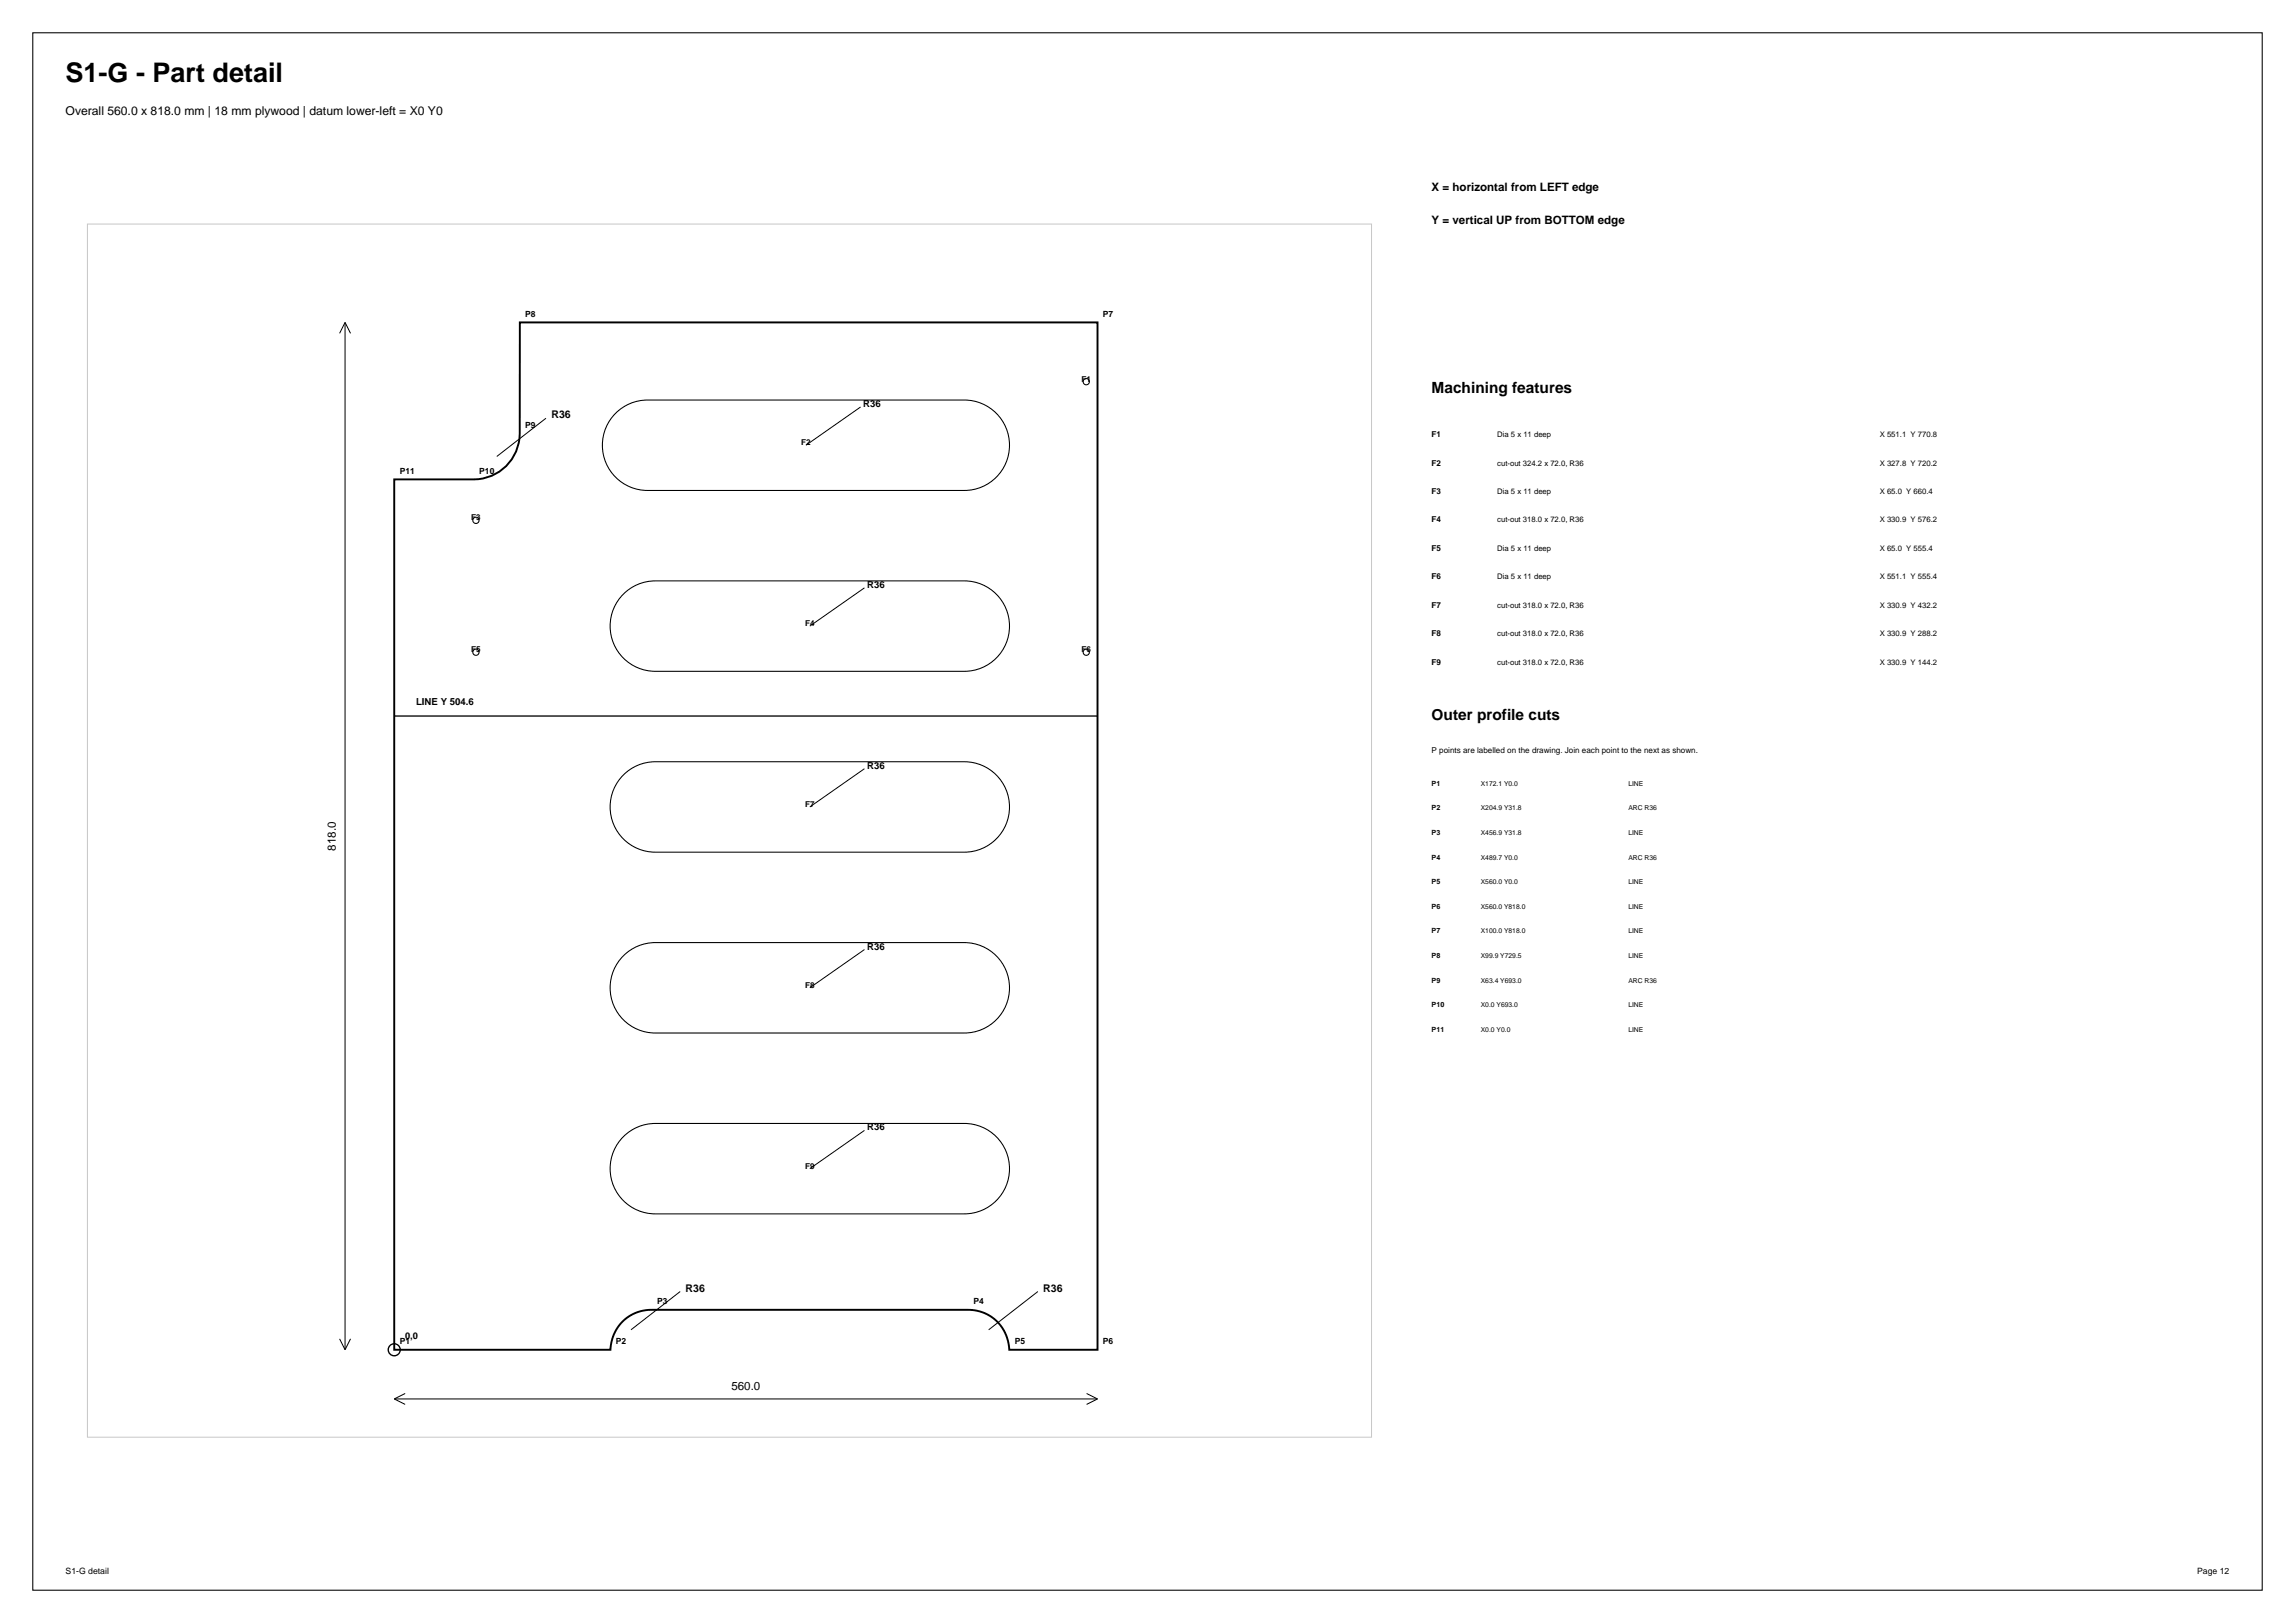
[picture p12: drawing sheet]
<svg xmlns="http://www.w3.org/2000/svg" width="420mm" height="297mm" viewBox="0 0 420 297" stroke-linecap="round" stroke-linejoin="round" font-family="sans-serif">
<defs><g id="words">
<text font-size="4.9" x="12" y="15">S1-G - Part detail</text>
<g font-size="2.8">
<text x="262" y="72">Machining features</text>
<text x="262" y="131.8">Outer profile cuts</text>
</g>
<text font-size="2.2" x="12" y="21">Overall 560.0 x 818.0 mm | 18 mm plywood | datum lower-left = X0 Y0</text>
<g font-size="2.1">
<text x="262" y="35">X = horizontal from LEFT edge</text>
<text x="262" y="41">Y = vertical UP from BOTTOM edge</text>
<text x="61.4" y="155.6" transform="rotate(-90 61.4 155.6)">818.0</text>
<text x="133.9" y="254.4">560.0</text>
</g>
<g font-size="1.9">
<text x="100.9" y="76.5">R36</text>
<text x="125.5" y="236.3">R36</text>
<text x="190.9" y="236.3">R36</text>
</g>
<g font-size="1.8">
<text x="158" y="74.5">R36</text>
<text x="158.7" y="107.6">R36</text>
<text x="76.1" y="129">LINE Y 504.6</text>
<text x="158.7" y="140.7">R36</text>
<text x="158.7" y="173.8">R36</text>
<text x="158.7" y="206.9">R36</text>
</g>
<text font-size="1.7" x="74.1" y="245">0,0</text>
<g font-size="1.6">
<text x="96.1" y="58">P8</text>
<text x="201.9" y="58">P7</text>
<text x="96.1" y="78.3">P9</text>
<text x="73.1" y="86.7">P11</text>
<text x="87.7" y="86.7">P10</text>
<text x="120.2" y="238.7">P3</text>
<text x="178.2" y="238.7">P4</text>
<text x="73.1" y="246">P1</text>
<text x="112.7" y="246">P2</text>
<text x="185.7" y="246">P5</text>
<text x="201.9" y="246">P6</text>
<text x="12" y="288">S1-G detail</text>
<text x="402.1" y="288">Page 12</text>
</g>
<g font-size="1.5">
<text x="197.9" y="69.8">F1</text>
<text x="146.6" y="81.5">F2</text>
<text x="262" y="80">F1</text>
<text x="262" y="85.2">F2</text>
<text x="86.2" y="95.2">F3</text>
<text x="262" y="90.4">F3</text>
<text x="262" y="95.6">F4</text>
<text x="262" y="100.8">F5</text>
<text x="262" y="106">F6</text>
<text x="262" y="111.2">F7</text>
<text x="86.2" y="119.4">F5</text>
<text x="147.3" y="114.6">F4</text>
<text x="197.9" y="119.4">F6</text>
<text x="262" y="116.4">F8</text>
<text x="262" y="121.6">F9</text>
<text x="262" y="137.8">P points are labelled on the drawing. Join each point to the next as shown.</text>
<text x="147.3" y="147.7">F7</text>
<text x="147.3" y="180.8">F8</text>
<text x="147.3" y="213.9">F9</text>
</g>
<g font-size="1.4">
<text x="274" y="80">Dia 5 x 11 deep</text>
<text x="344" y="80">X 551.1 Y 770.8</text>
<text x="274" y="85.2">cut-out 324.2 x 72.0, R36</text>
<text x="344" y="85.2">X 327.8 Y 720.2</text>
<text x="274" y="90.4">Dia 5 x 11 deep</text>
<text x="274" y="95.6">cut-out 318.0 x 72.0, R36</text>
<text x="344" y="90.4">X 65.0 Y 660.4</text>
<text x="344" y="95.6">X 330.9 Y 576.2</text>
<text x="274" y="100.8">Dia 5 x 11 deep</text>
<text x="344" y="100.8">X 65.0 Y 555.4</text>
<text x="274" y="106">Dia 5 x 11 deep</text>
<text x="344" y="106">X 551.1 Y 555.4</text>
<text x="274" y="111.2">cut-out 318.0 x 72.0, R36</text>
<text x="344" y="111.2">X 330.9 Y 432.2</text>
<text x="274" y="116.4">cut-out 318.0 x 72.0, R36</text>
<text x="344" y="116.4">X 330.9 Y 288.2</text>
<text x="274" y="121.6">cut-out 318.0 x 72.0, R36</text>
<text x="344" y="121.6">X 330.9 Y 144.2</text>
</g>
<g font-size="1.3">
<text x="262" y="143.8">P1</text>
<text x="262" y="148.3">P2</text>
<text x="262" y="152.8">P3</text>
<text x="262" y="157.3">P4</text>
<text x="262" y="161.8">P5</text>
<text x="262" y="166.3">P6</text>
<text x="262" y="170.8">P7</text>
<text x="262" y="175.3">P8</text>
<text x="262" y="179.8">P9</text>
<text x="262" y="184.3">P10</text>
<text x="262" y="188.8">P11</text>
</g>
<g font-size="1.2">
<text x="271" y="143.8">X172.1 Y0.0</text>
<text x="298" y="143.8">LINE</text>
<text x="271" y="148.3">X204.9 Y31.8</text>
<text x="298" y="148.3">ARC R36</text>
<text x="271" y="152.8">X456.9 Y31.8</text>
<text x="298" y="152.8">LINE</text>
<text x="271" y="157.3">X489.7 Y0.0</text>
<text x="271" y="161.8">X560.0 Y0.0</text>
<text x="298" y="157.3">ARC R36</text>
<text x="298" y="161.8">LINE</text>
<text x="271" y="166.3">X560.0 Y818.0</text>
<text x="298" y="166.3">LINE</text>
<text x="271" y="170.8">X100.0 Y818.0</text>
<text x="298" y="170.8">LINE</text>
<text x="271" y="175.3">X99.9 Y729.5</text>
<text x="271" y="179.8">X63.4 Y693.0</text>
<text x="298" y="175.3">LINE</text>
<text x="298" y="179.8">ARC R36</text>
<text x="271" y="184.3">X0.0 Y693.0</text>
<text x="298" y="184.3">LINE</text>
<text x="271" y="188.8">X0.0 Y0.0</text>
<text x="298" y="188.8">LINE</text>
</g>
</g></defs>
<g fill="none" stroke="#000" stroke-width=".19">
<path d="M6 6h408v285h-408zM112.7 75.6a8.2 8.2 0 0 1 5.8-2.4h58a8.3 8.3 0 0 1 8.2 8.3 8.3 8.3 0 0 1-8.2 8.3h-58a8.3 8.3 0 0 1-7.6-5.2 8.3 8.3 0 0 1 1.8-9zM114.1 108.7a8.2 8.2 0 0 1 5.8-2.4h56.6a8.3 8.3 0 0 1 8.2 8.3 8.3 8.3 0 0 1-8.2 8.2h-56.6a8.3 8.3 0 0 1-7.6-5.1 8.3 8.3 0 0 1 1.8-9zM114.1 141.8a8.2 8.2 0 0 1 5.8-2.4h56.6a8.3 8.3 0 0 1 8.2 8.3 8.3 8.3 0 0 1-8.2 8.2h-56.6a8.3 8.3 0 0 1-7.6-5.1 8.3 8.3 0 0 1 1.8-9zM114.1 174.9a8.2 8.2 0 0 1 5.8-2.4h56.6a8.3 8.3 0 0 1 8.2 8.3 8.3 8.3 0 0 1-8.2 8.2h-56.6a8.3 8.3 0 0 1-7.6-5.1 8.3 8.3 0 0 1 1.8-9zM114.1 208a8.2 8.2 0 0 1 5.8-2.4h56.6a8.3 8.3 0 0 1 8.2 8.3 8.3 8.3 0 0 1-8.2 8.2h-56.6a8.3 8.3 0 0 1-7.6-5.1 8.3 8.3 0 0 1 1.8-9z"/>
<circle cx="198.8" cy="69.8" r=".57"/>
<circle cx="87.1" cy="95.2" r=".57"/>
<circle cx="87.1" cy="119.4" r=".57"/>
<circle cx="198.8" cy="119.4" r=".57"/>
</g>
<path d="M16 41h235v222h-235z" fill="none" stroke="#c7c7c7" stroke-width=".18"/>
<path d="M95.1 59h105.8v188h-16.2a7.5 7.5 0 0 0-7.5-7.3h-58.3l-1.5 .2-1.3 .5-1.4 .8-1 .9a7.8 7.8 0 0 0-2 4.9h-39.6v-159.3h14.6a8.4 8.4 0 0 0 8.4-8.4z" fill="none" stroke="#000" stroke-width=".35"/>
<g fill="none" stroke="#000" stroke-width=".18">
<path d="M63.1 59v188M63.1 59l-1 2M63.1 59l1 2M99.9 76.5l-9 7M157.5 74.5l-10 7M158.2 107.6l-10 7M158.2 140.7l-10 7M158.2 173.8l-10 7M158.2 206.9l-10 7M124.5 236.3l-9 7M189.9 236.3l-9 7M62.1 245l1 2"/>
<path d="M64.1 245l-1 2M72.1 256h128.8M72.1 256l2 1M74.1 255l-2 1M198.9 255l2 1M200.9 256l-2 1"/>
</g>
<g fill="none" stroke="#000" stroke-width=".25">
<path d="M72.2 131h128.6"/>
<circle cx="72.1" cy="247" r="1.1"/>
</g>
<use href="#words"/>
</svg>
